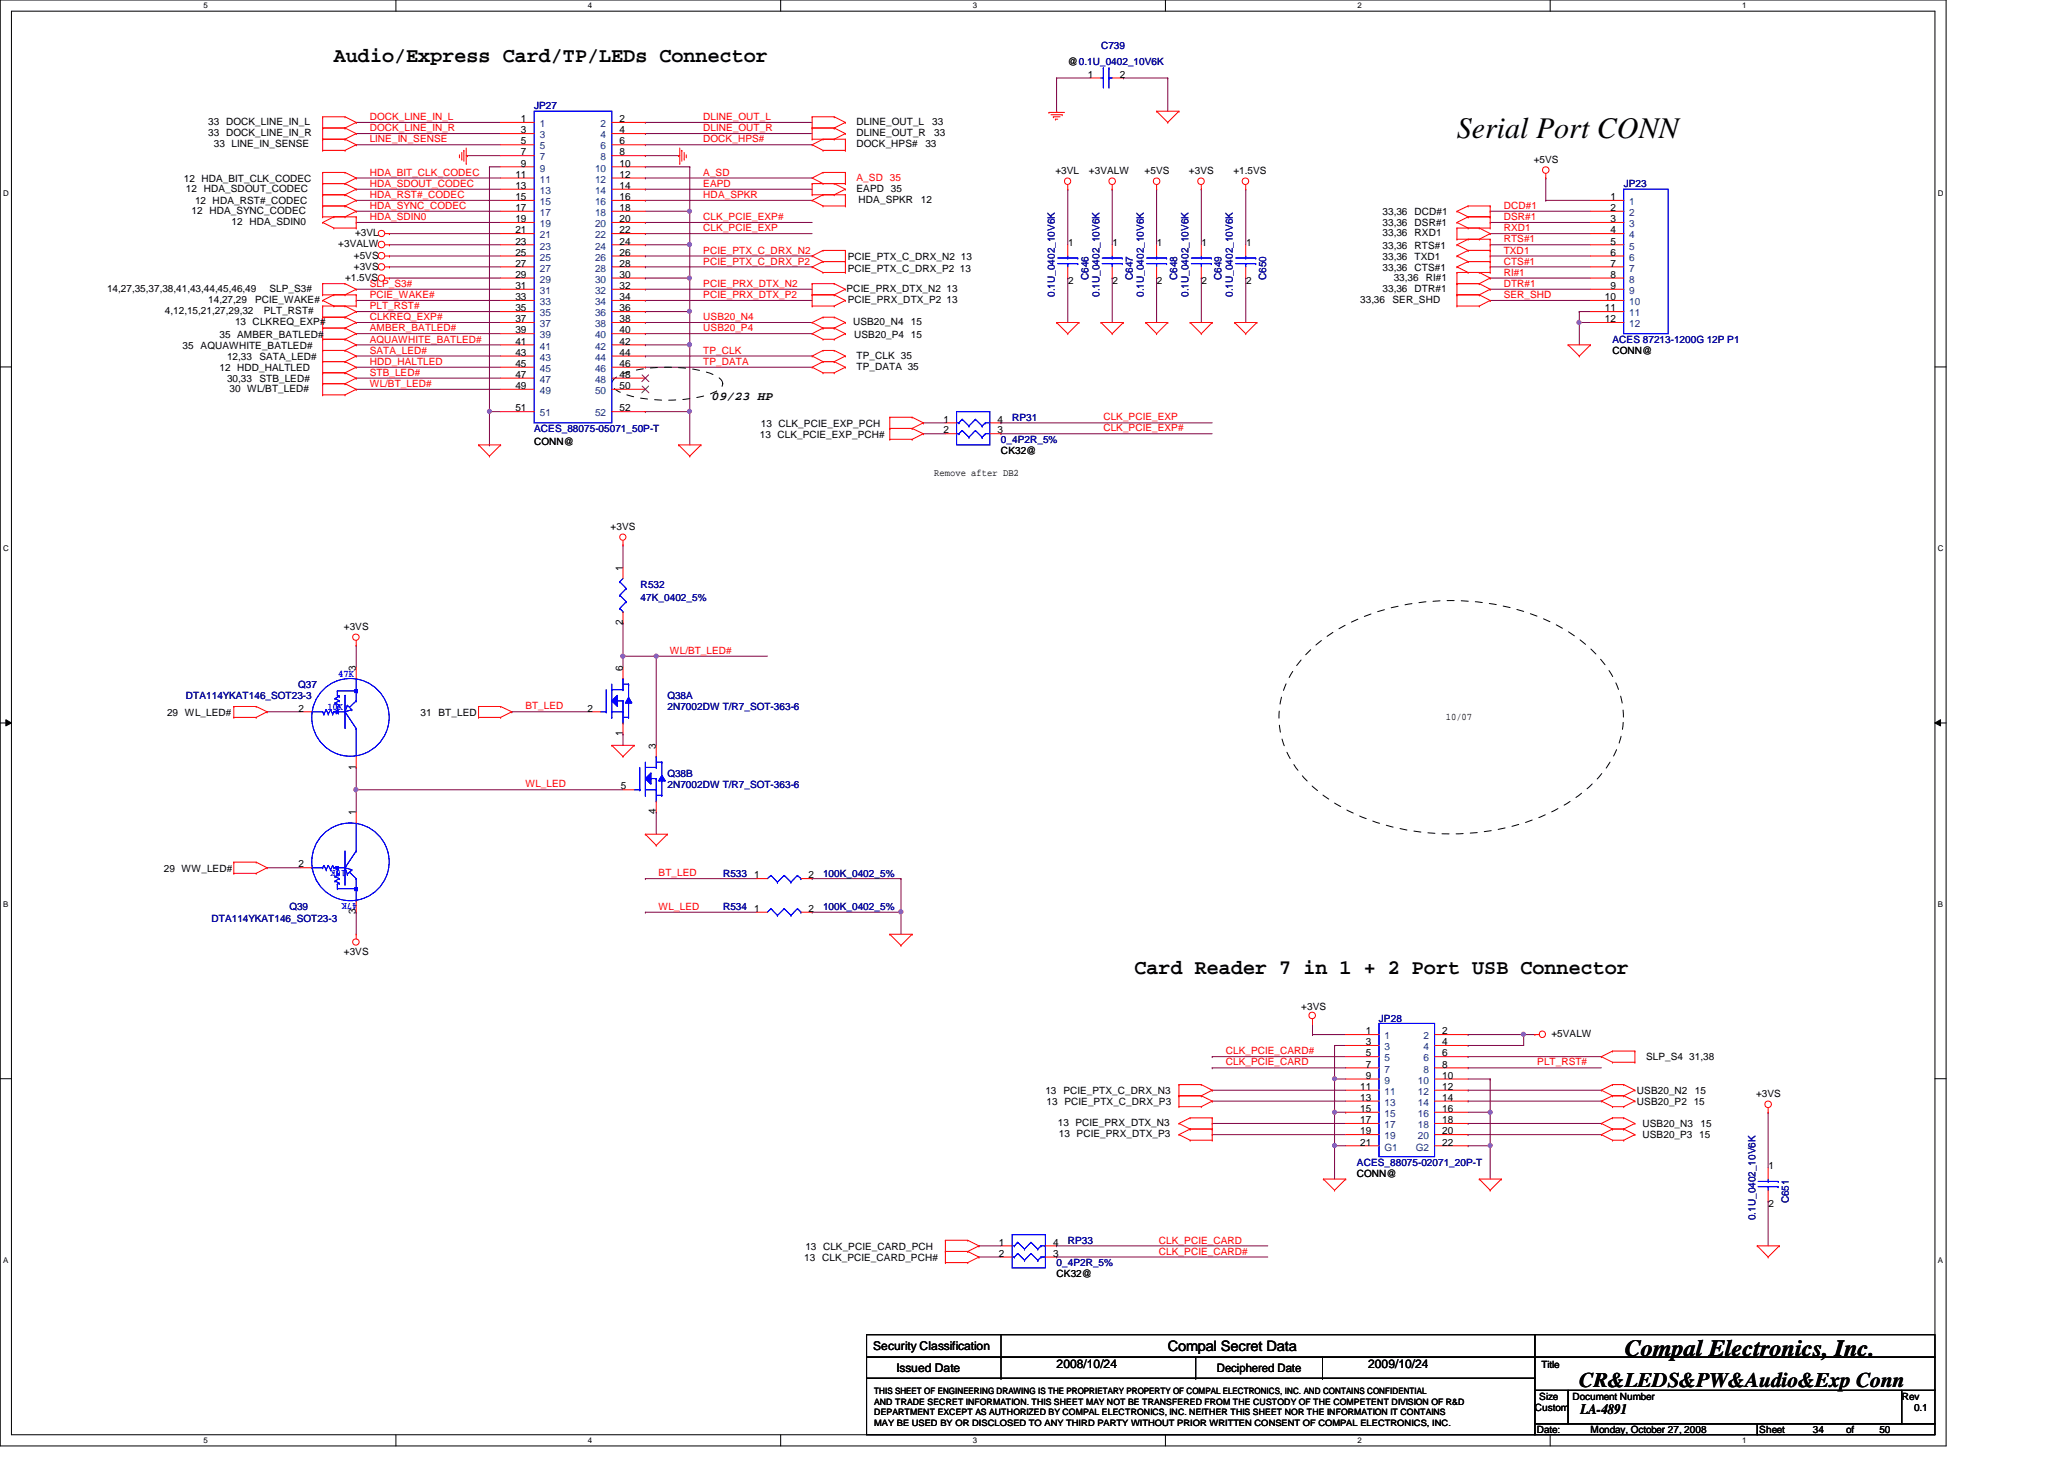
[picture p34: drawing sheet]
<svg xmlns="http://www.w3.org/2000/svg" width="297mm" height="210mm" viewBox="0 0 297 210" stroke-linecap="round" stroke-linejoin="round" font-family="sans-serif">
<defs><g id="words">
<text font-size="4.3" x="209.7" y="19.9">Serial Port CONN</text>
<text font-size="3.3" x="233.8" y="195.1">Compal Electronics, Inc.</text>
<g font-size="3">
<text x="48" y="8.9">Audio/Express Card/TP/LEDs Connector</text>
<text x="163.3" y="140.1">Card Reader 7 in 1 + 2 Port USB Connector</text>
<text x="227.3" y="199.6">CR&amp;LEDS&amp;PW&amp;Audio&amp;Exp Conn</text>
</g>
<g font-size="2.1">
<text x="168.1" y="194.4">Compal Secret Data</text>
<text x="227.5" y="203.5">LA-4891</text>
</g>
<g font-size="1.7">
<text x="102.4" y="57.5">09/23 HP</text>
<text x="125.7" y="194.3">Security Classification</text>
<text x="129" y="197.3">Issued Date</text>
<text x="152.1" y="196.8">2008/10/24</text>
<text x="175.1" y="197.4">Deciphered Date</text>
<text x="196.9" y="196.8">2009/10/24</text>
</g>
<g font-size="1.4">
<text x="153.7" y="9.4">@0.1U_0402_10V6K</text>
<text x="156.5" y="11.2">1</text>
<text x="161.2" y="11.2">2</text>
<text x="30" y="18">33 DOCK_LINE_IN_L</text>
<text x="75" y="17.6">1</text>
<text x="89.2" y="17.6">2</text>
<text x="123.3" y="18">DLINE_OUT_L</text>
<text x="134.2" y="18">33</text>
<text x="30" y="19.6">33 DOCK_LINE_IN_R</text>
<text x="30.8" y="21.2">33 LINE_IN_SENSE</text>
<text x="75" y="19.2">3</text>
<text x="75" y="20.8">5</text>
<text x="75" y="22.4">7</text>
<text x="75" y="24">9</text>
<text x="89.2" y="19.2">4</text>
<text x="89.2" y="20.8">6</text>
<text x="89.2" y="22.4">8</text>
<text x="89.2" y="24">10</text>
<text x="123.3" y="21.2">DOCK_HPS#</text>
<text x="123.3" y="19.6">DLINE_OUT_R</text>
<text x="133.2" y="21.2">33</text>
<text x="134.4" y="19.6">33</text>
<text x="220.7" y="23.5">+5VS</text>
<text x="26.5" y="26.2">12 HDA_BIT_CLK_CODEC</text>
<text x="26.8" y="27.6">12 HDA_SDOUT_CODEC</text>
<text x="28.1" y="29.4">12 HDA_RST#_CODEC</text>
<text x="74.2" y="25.6">11</text>
<text x="74.2" y="27.2">13</text>
<text x="74.2" y="28.8">15</text>
<text x="89.2" y="25.6">12</text>
<text x="89.2" y="27.2">14</text>
<text x="89.2" y="28.8">16</text>
<text x="123.3" y="27.6">EAPD 35</text>
<text x="123.6" y="29.2">HDA_SPKR</text>
<text x="132.5" y="29.2">12</text>
<text x="151.9" y="25.1">+3VL</text>
<text x="156.7" y="25.1">+3VALW</text>
<text x="164.7" y="25.1">+5VS</text>
<text x="171.1" y="25.1">+3VS</text>
<text x="177.5" y="25.1">+1.5VS</text>
<text x="231.8" y="28.8">1</text>
<text x="27.6" y="30.8">12 HDA_SYNC_CODEC</text>
<text x="33.3" y="32.4">12 HDA_SDIN0</text>
<text x="48.7" y="35.6">+3VALW</text>
<text x="51.1" y="34">+3VL</text>
<text x="74.2" y="30.4">17</text>
<text x="74.2" y="32">19</text>
<text x="74.2" y="33.6">21</text>
<text x="74.2" y="35.2">23</text>
<text x="89.2" y="30.4">18</text>
<text x="89.2" y="32">20</text>
<text x="89.2" y="33.6">22</text>
<text x="89.2" y="35.2">24</text>
<text x="153.7" y="35.4">1</text>
<text x="160.1" y="35.4">1</text>
<text x="166.5" y="35.4">1</text>
<text x="172.9" y="35.4">1</text>
<text x="179.3" y="35.4">1</text>
<text x="199" y="31">33,36</text>
<text x="199" y="32.6">33,36</text>
<text x="199" y="34">33,36</text>
<text x="199" y="35.8">33,36</text>
<text x="203.6" y="31">DCD#1</text>
<text x="203.6" y="32.6">DSR#1</text>
<text x="203.6" y="34">RXD1</text>
<text x="203.6" y="35.8">RTS#1</text>
<text x="231.8" y="30.4">2</text>
<text x="231.8" y="32">3</text>
<text x="231.8" y="33.6">4</text>
<text x="231.8" y="35.2">5</text>
<text x="15.4" y="42">14,27,35,37,38,41,43,44,45,46,49</text>
<text x="38.8" y="42">SLP_S3#</text>
<text x="49.7" y="40.4">+1.5VS</text>
<text x="50.9" y="38.8">+3VS</text>
<text x="50.9" y="37.2">+5VS</text>
<text x="74.2" y="36.8">25</text>
<text x="74.2" y="38.4">27</text>
<text x="74.2" y="40">29</text>
<text x="74.2" y="41.6">31</text>
<text x="89.2" y="36.8">26</text>
<text x="89.2" y="38.4">28</text>
<text x="89.2" y="40">30</text>
<text x="89.2" y="41.6">32</text>
<text x="121.8" y="42">PCIE_PRX_DTX_N2 13</text>
<text x="122" y="37.4">PCIE_PTX_C_DRX_N2 13</text>
<text x="122" y="39.1">PCIE_PTX_C_DRX_P2 13</text>
<text x="153.7" y="40.9">2</text>
<text x="160.1" y="40.9">2</text>
<text x="166.5" y="40.9">2</text>
<text x="172.9" y="40.9">2</text>
<text x="179.3" y="40.9">2</text>
<text x="199" y="42">33,36</text>
<text x="199" y="39">33,36</text>
<text x="199" y="37.4">33,36</text>
<text x="200.6" y="40.4">33,36</text>
<text x="203.6" y="42">DTR#1</text>
<text x="203.6" y="39">CTS#1</text>
<text x="203.6" y="37.4">TXD1</text>
<text x="205.2" y="40.4">RI#1</text>
<text x="231.8" y="36.8">6</text>
<text x="231.8" y="38.4">7</text>
<text x="231.8" y="40">8</text>
<text x="231.8" y="41.6">9</text>
<text x="23.7" y="45.2">4,12,15,21,27,29,32</text>
<text x="30" y="43.6">14,27,29</text>
<text x="33.8" y="46.8">13 CLKREQ_EXP#</text>
<text x="36.7" y="43.6">PCIE_WAKE#</text>
<text x="38" y="45.2">PLT_RST#</text>
<text x="74.2" y="46.4">37</text>
<text x="74.2" y="43.2">33</text>
<text x="74.2" y="44.8">35</text>
<text x="74.2" y="48">39</text>
<text x="89.2" y="46.4">38</text>
<text x="89.2" y="43.2">34</text>
<text x="89.2" y="44.8">36</text>
<text x="89.2" y="48">40</text>
<text x="122" y="43.6">PCIE_PRX_DTX_P2 13</text>
<text x="122.8" y="46.8">USB20_N4</text>
<text x="131.1" y="46.8">15</text>
<text x="195.7" y="43.6">33,36</text>
<text x="200.4" y="43.6">SER_SHD</text>
<text x="231" y="43.2">10</text>
<text x="231" y="44.8">11</text>
<text x="231" y="46.4">12</text>
<text x="26.3" y="50.2">35 AQUAWHITE_BATLED#</text>
<text x="31.6" y="48.6">35 AMBER_BATLED#</text>
<text x="31.6" y="53.4">12 HDD_HALTLED</text>
<text x="32.7" y="51.8">12,33</text>
<text x="37.3" y="51.8">SATA_LED#</text>
<text x="74.2" y="49.6">41</text>
<text x="74.2" y="51.2">43</text>
<text x="74.2" y="52.8">45</text>
<text x="89.2" y="49.6">42</text>
<text x="89.2" y="51.2">44</text>
<text x="89.2" y="52.8">46</text>
<text x="122.9" y="48.6">USB20_P4 15</text>
<text x="123.3" y="53.2">TP_DATA 35</text>
<text x="123.3" y="51.6">TP_CLK 35</text>
<text x="232.1" y="51">CONN@</text>
<text x="32.7" y="55">30,33</text>
<text x="33" y="56.4">30 WL/BT_LED#</text>
<text x="37.3" y="55">STB_LED#</text>
<text x="74.2" y="54.4">47</text>
<text x="74.2" y="56">49</text>
<text x="74.2" y="59.2">51</text>
<text x="89.2" y="54.4">48</text>
<text x="89.2" y="56">50</text>
<text x="89.2" y="59.2">52</text>
<text x="76.9" y="64.1">CONN@</text>
<text x="109.3" y="63">13 CLK_PCIE_EXP_PCH#</text>
<text x="109.5" y="61.4">13 CLK_PCIE_EXP_PCH</text>
<text x="135.8" y="60.8">1</text>
<text x="135.8" y="62.4">2</text>
<text x="143.5" y="60.8">4</text>
<text x="143.5" y="62.4">3</text>
<text x="144.1" y="65.4">CK32@</text>
<text x="134.4" y="68.4">Remove after DB2</text>
<text x="87.9" y="76.2">+3VS</text>
<text x="89.6" y="82.1" transform="rotate(-90 89.6 82.1)">1</text>
<text x="89.6" y="89.9" transform="rotate(-90 89.6 89.9)">2</text>
<text x="49.5" y="90.6">+3VS</text>
<text x="51.2" y="96.5" transform="rotate(-90 51.2 96.5)">3</text>
<text x="89.6" y="96.5" transform="rotate(-90 89.6 96.5)">6</text>
<text x="24" y="103">29 WL_LED#</text>
<text x="43" y="102.4">2</text>
<text x="60.5" y="103">31 BT_LED</text>
<text x="84.5" y="102.4">2</text>
<text x="89.6" y="105.9" transform="rotate(-90 89.6 105.9)">1</text>
<text x="94.4" y="107.7" transform="rotate(-90 94.4 107.7)">3</text>
<text x="208.1" y="103.6">10/07</text>
<text x="51.2" y="110.7" transform="rotate(-90 51.2 110.7)">1</text>
<text x="89.4" y="113.6">5</text>
<text x="51.2" y="117.3" transform="rotate(-90 51.2 117.3)">1</text>
<text x="94.4" y="117.1" transform="rotate(-90 94.4 117.1)">4</text>
<text x="23.6" y="125.4">29 WW_LED#</text>
<text x="43" y="124.8">2</text>
<text x="51.2" y="131.5" transform="rotate(-90 51.2 131.5)">3</text>
<text x="108.5" y="131.2">1</text>
<text x="108.5" y="126.4">1</text>
<text x="116.4" y="131.2">2</text>
<text x="116.4" y="126.4">2</text>
<text x="49.5" y="137.4">+3VS</text>
<text x="187.3" y="145.4">+3VS</text>
<text x="196.6" y="148.8">1</text>
<text x="207.6" y="148.8">2</text>
<text x="223.3" y="149.2">+5VALW</text>
<text x="196.6" y="150.4">3</text>
<text x="196.6" y="152">5</text>
<text x="196.6" y="153.6">7</text>
<text x="196.6" y="155.2">9</text>
<text x="207.6" y="150.4">4</text>
<text x="207.6" y="152">6</text>
<text x="207.6" y="153.6">8</text>
<text x="207.6" y="155.2">10</text>
<text x="236.9" y="152.6">SLP_S4 31,38</text>
<text x="150.4" y="157.4">13 PCIE_PTX_C_DRX_N3</text>
<text x="150.6" y="159">13 PCIE_PTX_C_DRX_P3</text>
<text x="195.7" y="156.8">11</text>
<text x="195.7" y="158.4">13</text>
<text x="195.7" y="160">15</text>
<text x="195.7" y="161.6">17</text>
<text x="207.6" y="156.8">12</text>
<text x="207.6" y="158.4">14</text>
<text x="207.6" y="160">16</text>
<text x="207.6" y="161.6">18</text>
<text x="235.6" y="157.4">USB20_N2</text>
<text x="235.6" y="159">USB20_P2 15</text>
<text x="243.9" y="157.4">15</text>
<text x="252.7" y="157.9">+3VS</text>
<text x="152.2" y="162">13 PCIE_PRX_DTX_N3</text>
<text x="152.4" y="163.6">13 PCIE_PRX_DTX_P3</text>
<text x="195.7" y="163.2">19</text>
<text x="195.7" y="164.8">21</text>
<text x="207.6" y="163.2">20</text>
<text x="207.6" y="164.8">22</text>
<text x="236.4" y="163.8">USB20_P3 15</text>
<text x="236.4" y="162.2">USB20_N3</text>
<text x="244.7" y="162.2">15</text>
<text x="195.3" y="169.4">CONN@</text>
<text x="254.5" y="168.2">1</text>
<text x="254.5" y="173.7">2</text>
<text x="115.9" y="179.8">13 CLK_PCIE_CARD_PCH</text>
<text x="143.8" y="179.2">1</text>
<text x="151.5" y="179.2">4</text>
<text x="115.7" y="181.4">13 CLK_PCIE_CARD_PCH#</text>
<text x="143.8" y="180.8">2</text>
<text x="151.5" y="180.8">3</text>
<text x="152.1" y="183.8">CK32@</text>
<text x="221.8" y="196.8">Title</text>
<text x="220.9" y="203">Custom</text>
<text x="221.5" y="201.4">Size</text>
<text x="226.3" y="201.4">Document Number</text>
<text x="273.7" y="201.4">Rev</text>
<text x="275.5" y="203">0.1</text>
<text x="221.2" y="206.2">Date:</text>
<text x="228.9" y="206.2">Monday, October 27, 2008</text>
<text x="253.2" y="206.2">Sheet</text>
<text x="260.9" y="206.2">34</text>
<text x="265.7" y="206.2">of</text>
<text x="270.5" y="206.2">50</text>
</g>
<g font-size="1.4" fill="#000080">
<text x="158.5" y="7">C739</text>
<text x="76.9" y="15.7">JP27</text>
<text x="233.7" y="27">JP23</text>
<text x="156.6" y="40.3" transform="rotate(-90 156.6 40.3)">C646</text>
<text x="163" y="40.3" transform="rotate(-90 163 40.3)">C647</text>
<text x="169.4" y="40.3" transform="rotate(-90 169.4 40.3)">C648</text>
<text x="175.8" y="40.3" transform="rotate(-90 175.8 40.3)">C649</text>
<text x="182.2" y="40.3" transform="rotate(-90 182.2 40.3)">C650</text>
<text x="151.8" y="42.7" transform="rotate(-90 151.8 42.7)">0.1U_0402_10V6K</text>
<text x="158.2" y="42.7" transform="rotate(-90 158.2 42.7)">0.1U_0402_10V6K</text>
<text x="164.6" y="42.7" transform="rotate(-90 164.6 42.7)">0.1U_0402_10V6K</text>
<text x="171" y="42.7" transform="rotate(-90 171 42.7)">0.1U_0402_10V6K</text>
<text x="177.4" y="42.7" transform="rotate(-90 177.4 42.7)">0.1U_0402_10V6K</text>
<text x="232.1" y="49.4">ACES 87213-1200G 12P P1</text>
<text x="76.9" y="62.2">ACES_88075-05071_50P-T</text>
<text x="144.1" y="63.8">0_4P2R_5%</text>
<text x="145.7" y="60.6">RP31</text>
<text x="92.2" y="84.6">R532</text>
<text x="92.2" y="86.5">47K_0402_5%</text>
<text x="26.8" y="100.6">DTA114YKAT146_SOT23-3</text>
<text x="42.9" y="99">Q37</text>
<text x="96.1" y="100.6">Q38A</text>
<text x="96.1" y="102.2">2N7002DW T/R7_SOT-363-6</text>
<text x="96.1" y="111.8">Q38B</text>
<text x="96.1" y="113.4">2N7002DW T/R7_SOT-363-6</text>
<text x="41.7" y="131">Q39</text>
<text x="104.1" y="131">R534</text>
<text x="104.1" y="126.2">R533</text>
<text x="118.4" y="131">100K_0402_5%</text>
<text x="118.4" y="126.2">100K_0402_5%</text>
<text x="30.4" y="132.6">DTA114YKAT146_SOT23-3</text>
<text x="198.5" y="147">JP28</text>
<text x="195.3" y="167.8">ACES_88075-02071_20P-T</text>
<text x="257.4" y="173.1" transform="rotate(-90 257.4 173.1)">C651</text>
<text x="153.7" y="179">RP33</text>
<text x="252.6" y="175.6" transform="rotate(-90 252.6 175.6)">0.1U_0402_10V6K</text>
<text x="152.1" y="182.2">0_4P2R_5%</text>
</g>
<g font-size="1.4" fill="#f00">
<text x="53.2" y="17.3">DOCK_LINE_IN_L</text>
<text x="101.2" y="17.3">DLINE_OUT_L</text>
<text x="53.2" y="20.5">LINE_IN_SENSE</text>
<text x="53.2" y="18.9">DOCK_LINE_IN_R</text>
<text x="101.2" y="20.5">DOCK_HPS#</text>
<text x="101.2" y="18.9">DLINE_OUT_R</text>
<text x="53.2" y="28.5">HDA_RST#_CODEC</text>
<text x="53.2" y="26.9">HDA_SDOUT_CODEC</text>
<text x="53.2" y="25.3">HDA_BIT_CLK_CODEC</text>
<text x="101.2" y="26.9">EAPD</text>
<text x="101.2" y="25.3">A_SD</text>
<text x="101.2" y="28.5">HDA_SPKR</text>
<text x="123.3" y="26">A_SD 35</text>
<text x="53.2" y="30.1">HDA_SYNC_CODEC</text>
<text x="53.2" y="31.7">HDA_SDIN0</text>
<text x="101.2" y="33.3">CLK_PCIE_EXP</text>
<text x="101.2" y="31.7">CLK_PCIE_EXP#</text>
<text x="216.4" y="30.1">DCD#1</text>
<text x="216.4" y="31.7">DSR#1</text>
<text x="216.4" y="34.9">RTS#1</text>
<text x="216.4" y="33.3">RXD1</text>
<text x="53.2" y="41.3">SLP_S3#</text>
<text x="101.2" y="38.1">PCIE_PTX_C_DRX_P2</text>
<text x="101.2" y="41.3">PCIE_PRX_DTX_N2</text>
<text x="101.2" y="36.5">PCIE_PTX_C_DRX_N2</text>
<text x="216.4" y="38.1">CTS#1</text>
<text x="216.4" y="39.7">RI#1</text>
<text x="216.4" y="36.5">TXD1</text>
<text x="216.4" y="41.3">DTR#1</text>
<text x="53.2" y="46.1">CLKREQ_EXP#</text>
<text x="53.2" y="44.5">PLT_RST#</text>
<text x="53.2" y="47.7">AMBER_BATLED#</text>
<text x="53.2" y="42.9">PCIE_WAKE#</text>
<text x="101.2" y="46.1">USB20_N4</text>
<text x="101.2" y="47.7">USB20_P4</text>
<text x="101.2" y="42.9">PCIE_PRX_DTX_P2</text>
<text x="216.4" y="42.9">SER_SHD</text>
<text x="53.2" y="49.3">AQUAWHITE_BATLED#</text>
<text x="53.2" y="52.5">HDD_HALTLED</text>
<text x="53.2" y="50.9">SATA_LED#</text>
<text x="101.2" y="52.5">TP_DATA</text>
<text x="101.2" y="50.9">TP_CLK</text>
<text x="53.2" y="54.1">STB_LED#</text>
<text x="53.2" y="55.7">WL/BT_LED#</text>
<text x="158.8" y="62.1">CLK_PCIE_EXP#</text>
<text x="158.8" y="60.5">CLK_PCIE_EXP</text>
<text x="96.4" y="94.1">WL/BT_LED#</text>
<text x="75.6" y="102.1">BT_LED</text>
<text x="75.6" y="113.3">WL_LED</text>
<text x="94.8" y="126.1">BT_LED</text>
<text x="94.8" y="130.9">WL_LED</text>
<text x="176.4" y="153.3">CLK_PCIE_CARD</text>
<text x="176.4" y="151.7">CLK_PCIE_CARD#</text>
<text x="221.2" y="153.3">PLT_RST#</text>
<text x="166.8" y="178.9">CLK_PCIE_CARD</text>
<text x="166.8" y="180.5">CLK_PCIE_CARD#</text>
</g>
<g font-size="1.4" fill="#004080">
<text x="77.7" y="18.3">1</text>
<text x="77.7" y="19.9">3</text>
<text x="77.7" y="21.5">5</text>
<text x="77.7" y="23.1">7</text>
<text x="86.4" y="18.3">2</text>
<text x="86.4" y="19.9">4</text>
<text x="86.4" y="21.5">6</text>
<text x="86.4" y="23.1">8</text>
<text x="77.7" y="24.7">9</text>
<text x="77.7" y="26.3">11</text>
<text x="77.7" y="27.9">13</text>
<text x="77.7" y="29.5">15</text>
<text x="85.6" y="24.7">10</text>
<text x="85.6" y="26.3">12</text>
<text x="85.6" y="27.9">14</text>
<text x="85.6" y="29.5">16</text>
<text x="234.5" y="29.5">1</text>
<text x="77.7" y="31.1">17</text>
<text x="77.7" y="32.7">19</text>
<text x="77.7" y="34.3">21</text>
<text x="77.7" y="35.9">23</text>
<text x="85.6" y="31.1">18</text>
<text x="85.6" y="32.7">20</text>
<text x="85.6" y="34.3">22</text>
<text x="85.6" y="35.9">24</text>
<text x="234.5" y="31.1">2</text>
<text x="234.5" y="32.7">3</text>
<text x="234.5" y="34.3">4</text>
<text x="234.5" y="35.9">5</text>
<text x="77.7" y="37.5">25</text>
<text x="77.7" y="39.1">27</text>
<text x="77.7" y="40.7">29</text>
<text x="85.6" y="37.5">26</text>
<text x="85.6" y="39.1">28</text>
<text x="85.6" y="40.7">30</text>
<text x="234.5" y="37.5">6</text>
<text x="234.5" y="39.1">7</text>
<text x="234.5" y="40.7">8</text>
<text x="77.7" y="47.1">37</text>
<text x="77.7" y="42.3">31</text>
<text x="77.7" y="43.9">33</text>
<text x="77.7" y="45.5">35</text>
<text x="85.6" y="47.1">38</text>
<text x="85.6" y="42.3">32</text>
<text x="85.6" y="43.9">34</text>
<text x="85.6" y="45.5">36</text>
<text x="234.5" y="42.3">9</text>
<text x="234.5" y="43.9">10</text>
<text x="234.5" y="45.5">11</text>
<text x="234.5" y="47.1">12</text>
<text x="77.7" y="48.7">39</text>
<text x="77.7" y="50.3">41</text>
<text x="77.7" y="51.9">43</text>
<text x="77.7" y="53.5">45</text>
<text x="85.6" y="48.7">40</text>
<text x="85.6" y="50.3">42</text>
<text x="85.6" y="51.9">44</text>
<text x="85.6" y="53.5">46</text>
<text x="77.7" y="55.1">47</text>
<text x="77.7" y="56.7">49</text>
<text x="77.7" y="59.9">51</text>
<text x="85.6" y="55.1">48</text>
<text x="85.6" y="56.7">50</text>
<text x="85.6" y="59.9">52</text>
<text x="199.3" y="149.5">1</text>
<text x="204.8" y="149.5">2</text>
<text x="199.3" y="151.1">3</text>
<text x="199.3" y="152.7">5</text>
<text x="199.3" y="154.3">7</text>
<text x="199.3" y="155.9">9</text>
<text x="204" y="155.9">10</text>
<text x="204.8" y="151.1">4</text>
<text x="204.8" y="152.7">6</text>
<text x="204.8" y="154.3">8</text>
<text x="199.3" y="157.5">11</text>
<text x="199.3" y="159.1">13</text>
<text x="199.3" y="160.7">15</text>
<text x="204" y="157.5">12</text>
<text x="204" y="159.1">14</text>
<text x="204" y="160.7">16</text>
<text x="199.3" y="162.3">17</text>
<text x="199.3" y="163.9">19</text>
<text x="199.3" y="165.5">G1</text>
<text x="203.7" y="165.5">G2</text>
<text x="204" y="162.3">18</text>
<text x="204" y="163.9">20</text>
</g>
<g font-size="1.4" fill="#00f">
<text x="48.7" y="97.4">47K</text>
<text x="47.1" y="102.2">10K</text>
<text x="49.8" y="125.1" transform="rotate(180 49.8 125.1)">10K</text>
<text x="51.4" y="129.9" transform="rotate(180 51.4 129.9)">47K</text>
</g>
<g font-size="1.3">
<text x="125.8" y="203.6">DEPARTMENT EXCEPT AS AUTHORIZED BY COMPAL ELECTRONICS, INC. NEITHER THIS SHEET NOR THE INFORMATION IT CONTAINS</text>
<text x="125.8" y="200.6">THIS SHEET OF ENGINEERING DRAWING IS THE PROPRIETARY PROPERTY OF COMPAL ELECTRONICS, INC. AND CONTAINS CONFIDENTIAL</text>
<text x="125.8" y="202.1">AND TRADE SECRET INFORMATION. THIS SHEET MAY NOT BE TRANSFERED FROM THE CUSTODY OF THE COMPETENT DIVISION OF R&amp;D</text>
<text x="125.8" y="205.1">MAY BE USED BY OR DISCLOSED TO ANY THIRD PARTY WITHOUT PRIOR WRITTEN CONSENT OF COMPAL ELECTRONICS, INC.</text>
</g>
<g font-size="1.1">
<text x="29.3" y="1.1">5</text>
<text x="84.6" y="1.1">4</text>
<text x="140" y="1.1">3</text>
<text x="195.4" y="1.1">2</text>
<text x="250.7" y="1.1">1</text>
<text x=".5" y="28.2">D</text>
<text x="278.9" y="28.2">D</text>
<text x=".5" y="79.3">C</text>
<text x="278.9" y="79.3">C</text>
<text x=".5" y="130.6">B</text>
<text x="278.9" y="130.6">B</text>
<text x=".5" y="181.7">A</text>
<text x="278.9" y="181.7">A</text>
<text x="29.3" y="207.6">5</text>
<text x="84.6" y="207.6">4</text>
<text x="140" y="207.6">3</text>
<text x="195.4" y="207.6">2</text>
<text x="250.7" y="207.6">1</text>
</g>
</g></defs>
<path d="M0 0h280.1v208h-280.1zM1.6 1.6h276.9v204.8h-276.9z" fill="none" stroke="#000" stroke-width=".14"/>
<g fill="#fff">
<path d="M29.3 .2h.6v1.2h-.6z"/>
<path d="M29.3 206.6h.6v1.2h-.6z"/>
</g>
<path d="M57 0v1.6M57 206.4v1.6" fill="none" stroke="#000" stroke-width=".14"/>
<g fill="#fff">
<path d="M84.6 .2h.6v1.2h-.6z"/>
<path d="M84.6 206.6h.6v1.2h-.6z"/>
</g>
<path d="M112.3 0v1.6M112.3 206.4v1.6" fill="none" stroke="#000" stroke-width=".14"/>
<g fill="#fff">
<path d="M140 .2h.6v1.2h-.6z"/>
<path d="M140 206.6h.6v1.2h-.6z"/>
</g>
<path d="M167.7 0v1.6M167.7 206.4v1.6" fill="none" stroke="#000" stroke-width=".14"/>
<g fill="#fff">
<path d="M195.4 .2h.6v1.2h-.6z"/>
<path d="M195.4 206.6h.6v1.2h-.6z"/>
</g>
<path d="M223.1 0v1.6M223.1 206.4v1.6" fill="none" stroke="#000" stroke-width=".14"/>
<g fill="#fff">
<path d="M250.7 .2h.6v1.2h-.6z"/>
<path d="M250.7 206.6h.6v1.2h-.6z"/>
<path d="M.5 27.2h.7v1.2h-.7z"/>
<path d="M278.9 27.2h.8v1.2h-.8z"/>
<path d="M.5 78.4h.7v1.1h-.7z"/>
<path d="M278.9 78.4h.8v1.1h-.8z"/>
</g>
<path d="M0 52.8h1.6M278.5 52.8h1.6" fill="none" stroke="#000" stroke-width=".14"/>
<g fill="#fff">
<path d="M.5 129.6h.7v1.2h-.7z"/>
<path d="M278.9 129.6h.7v1.2h-.7z"/>
</g>
<path d="M0 104h1.6M.8 103.5l.8 .5-.8 .4zM278.5 104l.8-.5v.9zM278.5 104h1.6" fill="none" stroke="#000" stroke-width=".14"/>
<path d="M.8 103.5l.8 .5-.8 .4zM278.5 104l.8-.5v.9z" fill="#000"/>
<g fill="#fff">
<path d="M.5 180.8h.7v1.1h-.7z"/>
<path d="M278.9 180.8h.7v1.1h-.7z"/>
</g>
<path d="M0 155.2h1.6M278.5 155.2h1.6" fill="none" stroke="#000" stroke-width=".14"/>
<g fill="none" stroke="#800040" stroke-width=".14">
<path d="M89.7 78.4h.1M89.7 78.4v3.2M51.3 92.8h.1M51.3 92.8v3.2M89.7 94.4h.1M89.7 94.4v1.6M94.4 94.4h.1M94.4 94.4v12.8M38.4 102.4h.1M38.4 102.4h4.9M73.7 102.4h.1M73.7 102.4h11.2"/>
<path d="M89.7 105.6h.1M89.7 105.6v1.6M38.4 124.8h.1M38.4 124.8h4.9M51.3 131.2h.1M51.3 131.2v3.2M92.9 126.4h.1M92.9 131.2h.1M92.9 126.4h16M92.9 131.2h16M116.9 126.4h.1M116.9 126.4h12.8"/>
</g>
<circle cx="94.4" cy="94.4" r=".3" fill="#f0f"/>
<circle cx="94.4" cy="94.4" r=".3" fill="none" stroke="#f0f" stroke-width=".14"/>
<path d="M89.7 89.6h.1M89.7 89.6v4.8M94.4 116.8h.1M94.4 116.8v3.2M129.7 126.4h.1M129.7 131.2h.1M129.7 126.4v8" fill="none" stroke="#800040" stroke-width=".14"/>
<circle cx="129.6" cy="131.2" r=".31" fill="#f0f"/>
<circle cx="129.6" cy="131.2" r=".31" fill="none" stroke="#f0f" stroke-width=".14"/>
<path d="M89.7 94.4h.1M89.7 94.4h4.7" fill="none" stroke="#800040" stroke-width=".14"/>
<circle cx="89.6" cy="94.4" r=".31" fill="#f0f"/>
<circle cx="89.6" cy="94.4" r=".31" fill="none" stroke="#f0f" stroke-width=".14"/>
<g fill="none" stroke="#800040" stroke-width=".14">
<path d="M153.7 27.2h.1M153.7 27.2v8M160.1 27.2h.1M160.1 27.2v8M166.5 27.2h.1M166.5 27.2v8M172.9 27.2h.1M172.9 27.2v8M179.3 27.2h.1M179.3 27.2v8M153.7 40h.1M153.7 40v6.4"/>
<path d="M160.1 40h.1M160.1 40v6.4M166.5 40h.1M166.5 40v6.4M172.9 40h.1M172.9 40v6.4M179.3 40h.1M179.3 40v6.4M94.4 94.4h.1M94.4 94.4h16M51.3 113.6h.1M51.3 110.4h.1"/>
<path d="M51.3 110.4v6.4M51.3 113.6h38.4M116.9 131.2h.1M116.9 131.2h12.8M188.9 148.8h.1M188.9 147.2h.1M188.9 148.8h4.8M188.9 147.2v1.6M254.5 160h.1M254.5 172.8h.1M254.5 160v8M254.5 172.8v6.4"/>
</g>
<circle cx="51.2" cy="113.6" r=".31" fill="#f0f"/>
<circle cx="51.2" cy="113.6" r=".31" fill="none" stroke="#f0f" stroke-width=".14"/>
<path d="M99.3 59.2h.1M99.3 59.2v4.8" fill="none" stroke="#800040" stroke-width=".14"/>
<circle cx="99.2" cy="59.2" r=".3" fill="#f0f"/>
<circle cx="99.2" cy="59.2" r=".3" fill="none" stroke="#f0f" stroke-width=".14"/>
<path d="M92.9 59.2h.1M92.9 46.4h.1M92.9 48h.1M92.9 52.8h.1M92.9 51.2h.1M92.9 59.2h6.4M92.9 46.4h24M92.9 48h24M92.9 52.8h24M92.9 51.2h24M99.3 44.8h.1M99.3 44.8v4.8" fill="none" stroke="#800040" stroke-width=".14"/>
<circle cx="99.2" cy="44.8" r=".3" fill="#f0f"/>
<circle cx="99.2" cy="44.8" r=".3" fill="none" stroke="#f0f" stroke-width=".14"/>
<g fill="none" stroke="#800040" stroke-width=".14">
<path d="M92.9 38.4h.1M92.9 33.6h.1M92.9 32h.1M92.9 36.8h.1M92.9 35.2h.1M92.9 38.4h24M92.9 33.6h24M92.9 32h24M92.9 36.8h24M92.9 35.2h6.4M92.9 41.6h.1M92.9 43.2h.1"/>
<path d="M92.9 41.6h24M92.9 43.2h24"/>
</g>
<circle cx="99.2" cy="35.2" r=".3" fill="#f0f"/>
<circle cx="99.2" cy="35.2" r=".3" fill="none" stroke="#f0f" stroke-width=".14"/>
<path d="M99.3 35.2h.1M99.3 35.2v4.8" fill="none" stroke="#800040" stroke-width=".14"/>
<circle cx="99.2" cy="35.2" r=".3" fill="#f0f"/>
<circle cx="99.2" cy="35.2" r=".3" fill="none" stroke="#f0f" stroke-width=".14"/>
<path d="M99.3 30.4h.1M99.3 30.4v4.8M92.9 40h.1M92.9 40h6.4" fill="none" stroke="#800040" stroke-width=".14"/>
<circle cx="99.2" cy="30.4" r=".3" fill="#f0f"/>
<circle cx="99.2" cy="30.4" r=".3" fill="none" stroke="#f0f" stroke-width=".14"/>
<path d="M92.9 49.6h.1M92.9 49.6h6.4M99.3 40h.1M99.3 40v4.8" fill="none" stroke="#800040" stroke-width=".14"/>
<circle cx="99.2" cy="40" r=".3" fill="#f0f"/>
<circle cx="99.2" cy="40" r=".3" fill="none" stroke="#f0f" stroke-width=".14"/>
<g fill="none" stroke="#800040" stroke-width=".14">
<path d="M56 33.6h.1M56 35.2h.1M56 38.4h.1M56 36.8h.1M56 33.6h16M56 35.2h16M56 38.4h16M56 36.8h16M51.3 49.6h.1M51.3 54.4h.1M51.3 56h.1M51.3 52.8h.1"/>
<path d="M51.3 51.2h.1M51.3 41.6h.1M51.3 46.4h.1M51.3 44.8h.1M51.3 48h.1M51.3 43.2h.1M51.3 44.8h20.7M51.3 49.6h20.7M51.3 54.4h20.7M51.3 56h20.7M51.3 52.8h20.7M51.3 51.2h20.7"/>
<path d="M51.3 41.6h20.7M51.3 46.4h20.7M51.3 48h20.7M51.3 43.2h20.7M56 40h.1M56 40h16M92.9 44.8h.1M92.9 44.8h6.4M99.3 49.6h.1M99.3 49.6v9.6"/>
</g>
<circle cx="99.2" cy="49.6" r=".31" fill="#f0f"/>
<circle cx="99.2" cy="49.6" r=".31" fill="none" stroke="#f0f" stroke-width=".14"/>
<g fill="none" stroke="#800040" stroke-width=".14">
<path d="M51.3 17.6h.1M51.3 19.2h.1M51.3 17.6h20.7M51.3 19.2h20.7M92.9 19.2h.1M92.9 17.6h.1M92.9 17.6h24M92.9 19.2h24M51.3 20.8h.1M51.3 28.8h.1M51.3 30.4h.1M51.3 27.2h.1"/>
<path d="M51.3 20.8h20.7M51.3 27.2h20.7M51.3 28.8h20.7M51.3 30.4h20.7M67.3 22.4h.1M67.3 22.4h4.7M70.4 24h.1M70.4 24h1.6M70.4 24v35.2M92.9 20.8h.1M92.9 27.2h.1M92.9 25.6h.1"/>
<path d="M92.9 22.4h.1M92.9 24h.1M92.9 20.8h24M92.9 27.2h24M92.9 25.6h24M92.9 22.4h4.8M92.9 24h6.4M70.4 59.2h.1M70.4 59.2h1.6"/>
</g>
<circle cx="70.4" cy="59.2" r=".3" fill="#f0f"/>
<circle cx="70.4" cy="59.2" r=".3" fill="none" stroke="#f0f" stroke-width=".14"/>
<g fill="none" stroke="#800040" stroke-width=".14">
<path d="M214.5 30.4h.1M214.5 38.4h.1M214.5 32h.1M214.5 35.2h.1M214.5 33.6h.1M214.5 36.8h.1M214.5 30.4h14.4M214.5 38.4h14.4M214.5 32h14.4M214.5 35.2h14.4M214.5 33.6h14.4M214.5 36.8h14.4"/>
<path d="M222.5 25.6h.1M222.5 28.8h.1M222.5 25.6v3.2M222.5 28.8h6.4M70.4 59.2v4.8M214.5 40h.1M214.5 41.6h.1M214.5 43.2h.1M214.5 40h14.4M214.5 41.6h14.4M214.5 43.2h14.4M227.3 44.8h.1"/>
<path d="M227.3 46.4h.1M227.3 44.8v4.8M227.3 46.4h1.6M227.3 44.8h1.6M70.4 64h.1"/>
</g>
<circle cx="227.2" cy="46.4" r=".3" fill="#f0f"/>
<circle cx="227.2" cy="46.4" r=".3" fill="none" stroke="#f0f" stroke-width=".14"/>
<g fill="none" stroke="#800040" stroke-width=".14">
<path d="M51.3 32h.1M51.3 25.6h.1M51.3 32h20.7M51.3 25.6h20.7M92.9 28.8h.1M92.9 28.8h24M92.9 30.4h6.4M99.3 30.4h.1M99.3 24h.1M99.3 24v6.4M132.9 60.8h.1M132.9 62.4h.1"/>
<path d="M132.9 62.4h3.2M132.9 60.8h3.2M144.1 62.4h.1M144.1 60.8h.1M144.1 62.4h30.4M144.1 60.8h30.4M211.3 156.8h.1M211.3 158.4h.1M211.3 156.8h19.2M211.3 158.4h19.2M219.3 148.8h.1M219.3 148.8v1.6"/>
<path d="M219.3 148.8h1.6M140.9 179.2h.1M140.9 179.2h3.2M152.1 179.2h.1M152.1 179.2h30.4M211.3 161.6h.1M211.3 163.2h.1M211.3 161.6h19.2M211.3 163.2h19.2M140.9 180.8h.1M140.9 180.8h3.2M152.1 180.8h.1"/>
<path d="M152.1 180.8h30.4"/>
</g>
<circle cx="219.2" cy="148.8" r=".3" fill="#f0f"/>
<circle cx="219.2" cy="148.8" r=".3" fill="none" stroke="#f0f" stroke-width=".14"/>
<g fill="none" stroke="#800040" stroke-width=".14">
<path d="M174.5 153.6h.1M174.5 152h.1M174.5 156.8h.1M174.5 158.4h.1M174.5 152h19.2M174.5 153.6h19.2M174.5 156.8h19.2M174.5 158.4h19.2M192.1 150.4h.1M192.1 150.4h1.6M211.3 150.4h.1M211.3 148.8h.1"/>
<path d="M211.3 152h.1M211.3 153.6h.1M211.3 150.4h8M211.3 148.8h8M211.3 152h19.2M211.3 153.6h19.2M174.5 163.2h.1M174.5 161.6h.1M174.5 163.2h19.2M174.5 161.6h19.2M192.1 164.8h.1M192.1 164.8v4.8"/>
</g>
<circle cx="192.1" cy="164.8" r=".3" fill="#f0f"/>
<circle cx="192.1" cy="164.8" r=".3" fill="none" stroke="#f0f" stroke-width=".14"/>
<path d="M192.1 164.8h.1M192.1 160h.1M192.1 164.8h1.6M192.1 160v4.8" fill="none" stroke="#800040" stroke-width=".14"/>
<circle cx="192.1" cy="160" r=".3" fill="#f0f"/>
<circle cx="192.1" cy="160" r=".3" fill="none" stroke="#f0f" stroke-width=".14"/>
<path d="M192.1 155.2h.1M192.1 155.2v4.8h1.6M193.7 160h.1" fill="none" stroke="#800040" stroke-width=".14"/>
<circle cx="192.1" cy="155.2" r=".3" fill="#f0f"/>
<circle cx="192.1" cy="155.2" r=".3" fill="none" stroke="#f0f" stroke-width=".14"/>
<path d="M192.1 155.2h.1M192.1 150.4h.1M192.1 155.2h1.6M192.1 150.4v4.8M211.3 155.2h3.2M214.5 155.2h.1M211.3 164.8h.1M211.3 164.8h3.2M214.5 164.8h.1M214.5 164.8v4.8" fill="none" stroke="#800040" stroke-width=".14"/>
<circle cx="214.5" cy="164.8" r=".3" fill="#f0f"/>
<circle cx="214.5" cy="164.8" r=".3" fill="none" stroke="#f0f" stroke-width=".14"/>
<path d="M214.5 160h.1M214.5 160v4.8" fill="none" stroke="#800040" stroke-width=".14"/>
<circle cx="214.5" cy="160" r=".3" fill="#f0f"/>
<circle cx="214.5" cy="160" r=".3" fill="none" stroke="#f0f" stroke-width=".14"/>
<path d="M152.1 11.2h.1M152.1 16h.1M152.1 11.2h4.8M152.1 11.2v4.8M161.7 11.2h.1M161.7 11.2h6.4M168.1 11.2h.1M168.1 11.2v4.8M214.5 155.2h.1M214.5 155.2v4.8M211.3 160h3.2M214.5 160h.1" fill="none" stroke="#800040" stroke-width=".14"/>
<g fill="none" stroke="#f00" stroke-width=".14">
<path d="M46.4 18.4h.1M46.4 16.8h.1M46.4 16.8v4.8M46.4 16.8h3.3M46.4 18.4h3.3M49.7 16.8h.1M49.7 18.4h.1M49.7 16.8l1.6 .8M49.7 18.4l1.6 .8M51.3 17.6h.1M51.3 19.2h.1M51.3 17.6l-1.6 .8"/>
<path d="M51.3 19.2l-1.6 .8M116.9 18.4h.1M116.9 16.8h.1M116.9 16.8v3.2M116.9 16.8h3.2M116.9 18.4h3.2M120.1 18.4h.1M120.1 16.8h.1M120.1 18.4l1.6 .8M120.1 16.8l1.6 .8M121.7 19.2h.1M121.7 17.6h.1"/>
<path d="M121.7 19.2l-1.6 .8M121.7 17.6l-1.6 .8M151 16.2h.1M151 16.2h2.2M151.3 16.5h1.6M151.6 16.8h.1M151.6 16.8h1M151.9 17.1h.1M151.9 17.1h.3M152.1 16h.1M152.1 16v.2M152.9 16.5h.1"/>
<path d="M156.9 11.2h1.5M160.1 11.2h1.6M166.5 16h.1M166.5 16h3.2M166.5 16l1.6 1.6M168.1 17.6h.1M169.7 16h.1M169.7 16l-1.6 1.6M46.4 21.6h.1M46.4 20h.1M46.4 29.6h.1M46.4 31.2h.1"/>
<path d="M46.4 28h.1M46.4 26.4h.1M46.4 32h.1M46.4 24.8h.1M46.4 24.8v6.4M46.4 21.6h3.3M46.4 20h3.3M46.4 26.4h3.3M46.4 28h3.3M46.4 31.2h4.9M46.4 29.6h3.3M46.4 32l1.6 .8"/>
<path d="M46.4 24.8h3.3M48 31.2h.1M48 32.8h.1M48 32.8h3.3M48 31.2l-1.6 .8M49.7 21.6h.1M49.7 20h.1M49.7 31.2h.1M49.7 29.6h.1M49.7 28h.1M49.7 26.4h.1M49.7 24.8h.1"/>
<path d="M49.7 20l1.6 .8M49.7 29.6l1.6 .8M49.7 28l1.6 .8M49.7 26.4l1.6 .8M49.7 24.8l1.6 .8M51.3 20.8h.1M51.3 30.4h.1M51.3 28.8h.1M51.3 27.2h.1M51.3 31.2h.1M51.3 32.8h.1M51.3 25.6h.1"/>
<path d="M51.3 31.2v1.6M51.3 20.8l-1.6 .8M51.3 30.4l-1.6 .8M51.3 28.8l-1.6 .8M51.3 27.2l-1.6 .8M51.3 25.6l-1.6 .8M55.4 38.4h.6M55.4 35.2h.6M55.4 33.6h.6M55.4 36.8h.6M56 38.4h.1M56 35.2h.1"/>
<path d="M56 33.6h.1M56 36.8h.1M66.1 22.6h.1M66.1 22.3v.3M66.5 22.9h.1M66.5 21.9v1M66.8 21.6h.1M66.8 21.6v1.6M67.1 23.5h.1M67.1 21.3v2.2M67.1 22.4h.2M67.3 22.4h.1"/>
<path d="M97.7 22.4h.1M97.8 23.5h.1M97.8 21.3v2.2M98.1 21.6h.1M98.1 21.6v1.6M98.5 22.9h.1M98.5 21.9v1M98.8 22.6h.1M98.8 22.3v.3M116.9 36.8h.1M116.9 38.4h.1M116.9 20.8h.1"/>
<path d="M116.9 26.4h.1M116.9 28h.1M116.9 20h.1M116.9 28.8h.1M116.9 36.8l1.5 .8M116.9 26.4v1.6M116.9 38.4l1.5 .8M116.9 20h4.8M116.9 20.8l1.5 .8M116.9 26.4h4.8M116.9 28h4.8M116.9 28.8l1.5 .8"/>
<path d="M118.4 36h.1M118.4 37.6h.1M118.4 39.2h.1M118.4 21.6h.1M118.4 20h.1M118.4 28h.1M118.4 29.6h.1M118.4 24.8h.1M118.4 26.4h.1M118.4 36h3.3M118.4 36l-1.5 .8M118.4 37.6h3.3"/>
<path d="M118.4 37.6l-1.5 .8M118.4 39.2h3.3M118.4 21.6h3.3M118.4 20l-1.5 .8M118.4 29.6h3.3M118.4 28l-1.5 .8M118.4 24.8h3.3M118.4 24.8l-1.5 .8 1.5 .8M120.1 26.4h.1M120.1 28h.1M120.1 20h.1M120.1 26.4l1.6 .8"/>
<path d="M121.7 37.6h.1M121.7 36h.1M121.7 39.2h.1M121.7 20h.1M121.7 21.6h.1M121.7 27.2h.1M121.7 29.6h.1M121.7 28h.1M121.7 24.8h.1M121.7 26.4h.1M121.7 20v1.6M121.7 24.8v1.6"/>
<path d="M121.7 28v1.6M121.7 36v3.2M121.7 27.2l-1.6 .8M153.7 27.2h.1M153.7 26.6v.6M160.1 27.2h.1M160.1 26.6v.6M166.5 27.2h.1M166.5 26.6v.6M172.9 27.2h.1M172.9 26.6v.6M179.3 27.2h.1"/>
<path d="M179.3 26.6v.6M179.3 35.2v1.6M179.3 38.4v1.6M209.7 30.4h.1M209.7 39.2h.1M209.7 38.4h.1M209.7 32h.1M209.7 34.4h.1M209.7 32.8h.1M209.7 36.8h.1M209.7 35.2h.1M209.7 39.2h4.8"/>
<path d="M209.7 30.4l1.6 .8M209.7 32.8v1.6M209.7 39.2v4.8M209.7 38.4l1.6 .8M209.7 32.8h4.8M209.7 32l1.6 .8M209.7 34.4h4.8M209.7 36.8l1.6 .8M209.7 35.2l1.6 .8M211.3 29.6h.1M211.3 31.2h.1M211.3 37.6h.1"/>
<path d="M211.3 39.2h.1M211.3 32.8h.1M211.3 36h.1M211.3 34.4h.1M211.3 36h3.2M211.3 37.6h3.2M211.3 31.2h3.2M211.3 29.6h3.2M211.3 29.6l-1.6 .8M211.3 37.6l-1.6 .8M211.3 31.2l-1.6 .8M211.3 36l-1.6 .8"/>
<path d="M211.3 34.4l-1.6 .8M212.9 39.2h.1M212.9 32.8h.1M212.9 34.4h.1M212.9 39.2l1.6 .8M212.9 32.8l1.6 .8M214.5 29.6h.1M214.5 31.2h.1M214.5 37.6h.1M214.5 39.2h.1M214.5 32.8h.1M214.5 33.6h.1"/>
<path d="M214.5 36h.1M214.5 34.4h.1M214.5 29.6v3.2M214.5 34.4v4.8M214.5 33.6l-1.6 .8M222.5 25.6h.1M222.5 25v.6M46.4 43.2h.1M46.4 48.8h.1M46.4 47.2h.1M46.4 45.6h.1M46.4 44h.1"/>
<path d="M46.4 50.4h.1M46.4 52h.1M46.4 53.6h.1M46.4 56.8h.1M46.4 55.2h.1M46.4 42.4h.1M46.4 40.8h.1M46.4 44h4.9M46.4 42.4h4.9M46.4 40.8h3.3M46.4 47.2h3.3M46.4 48.8h3.3"/>
<path d="M46.4 45.6h3.3M46.4 52h3.3M46.4 53.6h3.3M46.4 50.4h3.3M46.4 43.2l1.6 .8M46.4 40.8v1.6M46.4 44v12.8M46.4 55.2h3.3M46.4 56.8h3.3M48 42.4h.1M48 44h.1M48 42.4l-1.6 .8"/>
<path d="M49.7 47.2h.1M49.7 48.8h.1M49.7 45.6h.1M49.7 44h.1M49.7 50.4h.1M49.7 52h.1M49.7 53.6h.1M49.7 55.2h.1M49.7 56.8h.1M49.7 40.8h.1M49.7 42.4h.1M49.7 47.2l1.6 .8"/>
<path d="M49.7 45.6l1.6 .8M49.7 44l1.6 .8M49.7 48.8l1.6 .8M49.7 50.4l1.6 .8M49.7 52l1.6 .8M49.7 55.2l1.6 .8M49.7 40.8l1.6 .8M49.7 53.6l1.6 .8M51.3 44h.1M51.3 42.4h.1M51.3 48h.1M51.3 46.4h.1"/>
<path d="M51.3 44.8h.1M51.3 49.6h.1M51.3 51.2h.1M51.3 52.8h.1M51.3 56h.1M51.3 41.6h.1M51.3 54.4h.1M51.3 42.4v1.6M51.3 48l-1.6 .8M51.3 46.4l-1.6 .8M51.3 44.8l-1.6 .8M51.3 49.6l-1.6 .8"/>
<path d="M51.3 51.2l-1.6 .8M51.3 52.8l-1.6 .8M51.3 56l-1.6 .8M51.3 41.6l-1.6 .8M51.3 54.4l-1.6 .8M55.4 40h.6M56 40h.1M116.9 42.4h.1M116.9 44h.1M116.9 40.8h.1M116.9 48h.1M116.9 46.4h.1"/>
<path d="M116.9 52.8h.1M116.9 51.2h.1M116.9 44h3.2M116.9 42.4h3.2M116.9 40.8v3.2M116.9 40.8h3.2M116.9 48l1.5 .8M116.9 46.4l1.5 .8M116.9 52.8l1.5 .8M116.9 51.2l1.5 .8M118.4 47.2h.1M118.4 48.8h.1"/>
<path d="M118.4 45.6h.1M118.4 52h.1M118.4 53.6h.1M118.4 50.4h.1M118.4 47.2h1.7M118.4 47.2l-1.5 .8M118.4 48.8h1.7M118.4 45.6h1.7M118.4 45.6l-1.5 .8M118.4 52h1.7M118.4 52l-1.5 .8M118.4 53.6h1.7"/>
<path d="M118.4 50.4h1.7M118.4 50.4l-1.5 .8M120.1 44h.1M120.1 42.4h.1M120.1 40.8h.1M120.1 47.2h.1M120.1 48.8h.1M120.1 45.6h.1M120.1 52h.1M120.1 53.6h.1M120.1 50.4h.1M120.1 42.4l1.6 .8"/>
<path d="M120.1 40.8l1.6 .8M120.1 47.2l1.6 .8M120.1 45.6l1.6 .8M120.1 52l1.6 .8M120.1 50.4l1.6 .8M121.7 43.2h.1M121.7 41.6h.1M121.7 48h.1M121.7 46.4h.1M121.7 52.8h.1M121.7 51.2h.1M121.7 43.2l-1.6 .8"/>
<path d="M121.7 41.6l-1.6 .8M121.7 48l-1.6 .8M121.7 46.4l-1.6 .8M121.7 52.8l-1.6 .8M121.7 51.2l-1.6 .8M152.1 46.4h.1M152.1 46.4h3.2M152.1 46.4l1.6 1.6M153.7 48h.1M155.3 46.4h.1M155.3 46.4l-1.6 1.6M158.4 46.4h.1"/>
<path d="M158.4 46.4h3.3M158.4 46.4l1.7 1.6M160.1 48h.1M161.7 46.4h.1M161.7 46.4l-1.6 1.6M164.9 46.4h.1M164.9 46.4h3.2M164.9 46.4l1.6 1.6M166.5 48h.1M168.1 46.4h.1M168.1 46.4l-1.6 1.6M171.3 46.4h.1"/>
<path d="M171.3 46.4h3.2M171.3 46.4l1.6 1.6M172.9 48h.1M174.5 46.4h.1M174.5 46.4l-1.6 1.6M177.7 46.4h.1M177.7 46.4h3.2M177.7 46.4l1.6 1.6M179.3 48h.1M180.9 46.4h.1M180.9 46.4l-1.6 1.6M209.7 40.8h.1"/>
<path d="M209.7 42.4h.1M209.7 44h.1M209.7 44h3.2M209.7 42.4h3.2M209.7 40.8h3.2M212.9 40.8h.1M212.9 42.4h.1M212.9 44h.1M212.9 40.8l1.6 .8M212.9 42.4l1.6 .8M214.5 40h.1M214.5 41.6h.1"/>
<path d="M214.5 43.2h.1M214.5 40l-1.6 .8M214.5 41.6l-1.6 .8M214.5 43.2l-1.6 .8M225.7 49.6h.1M225.7 49.6h3.2M225.7 49.6l1.6 1.6M227.3 51.2h.1M228.9 49.6h.1M228.9 49.6l-1.6 1.6M68.9 64h.1M68.9 64h3.1"/>
<path d="M68.9 64l1.5 1.6M70.4 65.6h.1M72 64h.1M72 64l-1.6 1.6M89.7 78.4h.1M89.7 77.8v.6M97.7 64h.1M97.7 64h3.2M97.7 64l1.6 1.6M99.3 65.6h.1M100.9 64h.1M100.9 64l-1.6 1.6"/>
<path d="M128.1 63.2h.1M128.1 61.6h.1M128.1 60h.1M128.1 61.6h3.2M128.1 63.2h3.2M128.1 60v3.2M128.1 60h3.2M131.3 61.6h.1M131.3 63.2h.1M131.3 60h.1M131.3 61.6l1.6 .8M131.3 60l1.6 .8"/>
<path d="M132.9 62.4h.1M132.9 60.8h.1M132.9 62.4l-1.6 .8M132.9 60.8l-1.6 .8M136.1 60.8h1.6M136.1 62.4h1.6M142.4 60.8h1.7M142.4 62.4h1.7M51.3 92.8h.1M51.3 92.2v.6M89.7 81.6v1.6M89.7 88v1.6"/>
<path d="M33.7 101.6h.1M33.7 103.2h.1M33.7 103.2h3.2M33.7 101.6h3.2M33.7 101.6v1.6M36.9 101.6h.1M36.9 103.2h.1M36.9 101.6l1.5 .8M38.4 102.4h.1M38.4 102.4l-1.5 .8M68.9 103.2h.1M68.9 101.6h.1"/>
<path d="M68.9 103.2h3.1M68.9 101.6v1.6M68.9 101.6h3.1M72 103.2h.1M72 101.6h.1M72 101.6l1.7 .8M73.7 102.4h.1M73.7 102.4l-1.7 .8M88 107.2h.1M88 107.2h3.3M88 107.2l1.7 1.6M89.7 108.8h.1"/>
<path d="M91.3 107.2h.1M91.3 107.2l-1.6 1.6M33.7 124h.1M33.7 125.6h.1M33.7 124v1.6M33.7 124h3.2M33.7 125.6h3.2M36.9 124h.1M36.9 125.6h.1M36.9 124l1.5 .8M38.4 124.8h.1M38.4 124.8l-1.5 .8"/>
<path d="M51.3 134.4h.1M51.3 134.4v.7M92.9 120h.1M92.9 120h3.2M92.9 120l1.5 1.6M94.4 121.6h.1M96.1 120h.1M96.1 120l-1.7 1.6M108.9 131.2h1.5M108.9 126.4h1.5M115.3 131.2h1.6M115.3 126.4h1.6"/>
<path d="M128.1 134.4h.1M128.1 134.4h3.2M128.1 134.4l1.6 1.6M129.7 136h.1M131.3 134.4h.1M131.3 134.4l-1.6 1.6M169.7 159.2h.1M169.7 157.6h.1M169.7 156h.1M169.7 156h3.2M169.7 157.6h3.2M169.7 159.2h3.2"/>
<path d="M169.7 156v3.2M172.9 157.6h.1M172.9 159.2h.1M172.9 156h.1M172.9 157.6l1.6 .8M172.9 156l1.6 .8M174.5 158.4h.1M174.5 156.8h.1M174.5 158.4l-1.6 .8M174.5 156.8l-1.6 .8M188.9 147.2h.1M188.9 146.6v.6"/>
<path d="M220.9 148.8h.1M220.9 148.8h.6M230.5 156.8h.1M230.5 158.4h.1M230.5 152h.1M230.5 156.8l1.6 .8M230.5 158.4l1.6 .8M230.5 152l1.6 .8M232.1 156h.1M232.1 157.6h.1M232.1 159.2h.1M232.1 151.2h.1"/>
<path d="M232.1 152.8h.1M232.1 156l-1.6 .8M232.1 156h1.6M232.1 157.6h1.6M232.1 157.6l-1.6 .8M232.1 159.2h1.6M232.1 151.2h3.2M232.1 151.2l-1.6 .8M232.1 152.8h3.2M233.7 156h.1M233.7 157.6h.1M233.7 159.2h.1"/>
<path d="M233.7 156l1.6 .8M233.7 157.6l1.6 .8M235.3 156.8h.1M235.3 158.4h.1M235.3 152.8h.1M235.3 151.2h.1M235.3 156.8l-1.6 .8M235.3 158.4l-1.6 .8M235.3 151.2v1.6M254.5 159.4v.6M136.1 178.4h.1M136.1 178.4v3.3"/>
<path d="M136.1 178.4h3.2M139.3 178.4h.1M139.3 178.4l1.6 .8M140.9 179.2h.1M140.9 179.2l-1.6 .8M169.7 163.2h.1M169.7 161.6h.1M169.7 163.2l1.6 .8M169.7 161.6l1.6 .8M171.3 164h.1M171.3 162.4h.1M171.3 160.8h.1"/>
<path d="M171.3 162.4h3.2M171.3 164h3.2M171.3 160.8h3.2M171.3 162.4l-1.6 .8M171.3 160.8l-1.6 .8M174.5 162.4h.1M174.5 164h.1M174.5 160.8h.1M174.5 160.8v3.2M190.5 169.6h.1M190.5 169.6h3.2M190.5 169.6l1.6 1.6"/>
<path d="M192.1 171.2h.1M193.7 169.6h.1M193.7 169.6l-1.6 1.6M212.9 169.6h.1M212.9 169.6h3.2M212.9 169.6l1.6 1.6M214.5 171.2h.1M216.1 169.6h.1M216.1 169.6l-1.6 1.6M230.5 163.2h.1M230.5 161.6h.1M230.5 163.2l1.6 .8"/>
<path d="M230.5 161.6l1.6 .8M232.1 162.4h.1M232.1 164h.1M232.1 160.8h.1M232.1 162.4l-1.6 .8M232.1 162.4h1.6M232.1 164h1.6M232.1 160.8l-1.6 .8M232.1 160.8h1.6M233.7 162.4h.1M233.7 164h.1M233.7 160.8h.1"/>
<path d="M233.7 162.4l1.6 .8M233.7 160.8l1.6 .8M235.3 163.2h.1M235.3 161.6h.1M235.3 163.2l-1.6 .8M235.3 161.6l-1.6 .8M252.9 179.2h.1M252.9 179.2h3.2M252.9 179.2l1.6 1.6M254.5 160h.1M256.1 179.2h.1M256.1 179.2l-1.6 1.6"/>
<path d="M136.1 181.7h.1M136.1 180h.1M136.1 180h3.2M136.1 181.7h3.2M139.3 180h.1M139.3 181.7h.1M139.3 180l1.6 .8M140.9 180.8h.1M140.9 180.8l-1.6 .9M254.5 180.8h.1"/>
<circle cx="54.9" cy="38.4" r=".47"/>
<circle cx="54.9" cy="35.2" r=".47"/>
<circle cx="54.9" cy="36.8" r=".47"/>
<circle cx="54.9" cy="33.6" r=".46"/>
<circle cx="153.6" cy="26.1" r=".46"/>
<circle cx="160.1" cy="26.1" r=".47"/>
<circle cx="166.4" cy="26.1" r=".47"/>
<circle cx="172.8" cy="26.1" r=".47"/>
<circle cx="179.2" cy="26.1" r=".47"/>
<circle cx="222.4" cy="24.5" r=".47"/>
<circle cx="54.9" cy="40" r=".47"/>
<circle cx="89.6" cy="77.3" r=".45"/>
<circle cx="51.2" cy="91.7" r=".46"/>
<circle cx="51.2" cy="135.5" r=".46"/>
<circle cx="188.8" cy="146.1" r=".47"/>
<circle cx="222" cy="148.8" r=".46"/>
<circle cx="254.5" cy="158.9" r=".47"/>
</g>
<g fill="none" stroke="#000" stroke-width=".14">
<path d="M124.7 192h96.2v3.2h-96.2zM124.7 195.2h96.2v3.1h-96.2zM124.7 198.3h96.2v8.1h-96.2zM144.1 195.2h.1M144.1 198.3h.1M144.1 192v6.3M172.1 198.3h.1M172.1 195.2v3.1M190.3 198.3h.1M190.3 195.2v3.1M220.9 192h57.6v3.2h-57.6zM220.9 195.2h57.6v4.8h-57.6z"/>
<path d="M220.9 200h4.8v4.9h-4.8zM220.9 204.9h32v1.5h-32zM225.7 200h48v4.9h-48zM252.9 204.9h25.6v1.5h-25.6zM273.7 200h4.8v4.9h-4.8z"/>
</g>
<path d="M88.5 54.5a10 10 0 0 1 5-1.5 21.3 21.3 0 0 1 9 .8 1.99 1.99 0 0 1 1.5 1.4 2 2 0 0 1-1.5 1.4 21.5 21.5 0 0 1-12.9 0 1.99 1.99 0 0 1-1.6-1.4l.2-.4zM188.2 93.9a27.5 27.5 0 0 1 16.4-7.3 33.5 33.5 0 0 1 21 4.2 16.3 16.3 0 0 1 7.7 9.5 12.3 12.3 0 0 1-2.7 10.9 24.4 24.4 0 0 1-13.6 7.8 34.5 34.5 0 0 1-23.4-2.6 18 18 0 0 1-8.7-9 12.1 12.1 0 0 1 2.2-12.3z" fill="none" stroke="#000" stroke-width=".14" stroke-dasharray="1 1 1 1 1 1 1 1"/>
<g fill="none" stroke="#00f" stroke-width=".14">
<path d="M158.4 11.2h.4M158.8 11.2h.1M158.8 9.8h.1M158.8 9.8v2.9M159.6 9.8h.1M159.6 11.2h.1M159.6 11.2h.5M159.6 9.8v2.9M177.8 37.9h2.9M177.8 37.1h2.9M179.3 37.1h.1M179.3 37.9h.1"/>
<path d="M179.3 36.8v.3M179.3 37.9v.5M180.7 37.9h.1M180.7 37.1h.1M137.7 59.2h4.7v4.8h-4.7zM137.7 60.8h.3M137.7 62.4h.3M138 60.8h.1M138 62.4h.1M138.5 60.3h.1M138.5 61.9h.1M138.5 60.3l-.2 .2"/>
<path d="M138.5 61.9l-.5 .5M138.5 60.3l-.5 .5M138.5 60.3l.9 1M138.5 61.9l.9 1M139.4 61.3h.1M139.4 62.9h.1M140.4 60.3h.1M140.4 61.9h.1M140.4 60.3l-1 1M140.4 60.3l.9 1M140.4 61.9l-1 1M140.4 61.9l.9 1"/>
<path d="M141.3 61.3h.1M141.3 62.9h.1M141.8 60.8h.1M141.8 62.4h.1M141.8 60.8h.6M141.8 62.4h.6M141.8 60.8l-.5 .5M141.8 62.4l-.5 .5M142.4 60.8h.1M87.2 99.2v3.2M88 98.4v4.8M88 99.2h1.7"/>
<path d="M89.2 83.7h.1M89.2 85.6h.1M89.2 87.5h.1M89.2 83.7l.9 1M89.2 85.6l.9 1M89.2 87.5l.5 .5M89.7 88h.1M89.7 99.2h.1M89.7 83.2l-.5 .5M90.1 84.7h.1M90.1 86.6h.1M90.1 84.7l-.9 .9"/>
<path d="M90.1 86.6l-.9 .9M86.4 102.4h.8M87.2 102.4h.1M88 103.2h.1M88 102.4h1.7M89.7 102.4h.1M111 130.7h.1M111 125.9h.1M111 130.7l-.6 .5M111 130.7l.9 1M111 125.9l-.6 .5M111 125.9l.9 1"/>
<path d="M111.9 131.7h.1M111.9 126.9h.1M112.9 130.7h.1M112.9 125.9h.1M112.9 130.7l-1 1M112.9 130.7l.9 1M112.9 125.9l-1 1M112.9 125.9l.9 1M113.8 131.7h.1M113.8 126.9h.1M114.8 130.7h.1M114.8 125.9h.1"/>
<path d="M114.8 130.7l-1 1M114.8 130.7l.5 .5M114.8 125.9l-1 1M114.8 125.9l.5 .5M115.3 131.2h.1M115.3 126.4h.1"/>
</g>
<path d="M88.9 100v1.6l-.9-.8z" fill="#00f"/>
<path d="M89.7 97.6h.1M89.7 97.6v1.6M89.7 98.4h.8M90.5 98.4h.1M88.9 100v1.6l-.9-.8zM88.9 100.8h.8M89.7 100.8h.1M89.7 104h.1M89.7 100.8v3.2M90.5 101.1h.1M90.5 101.1v2.1" fill="none" stroke="#00f" stroke-width=".14"/>
<path d="M90.5 100.3l.4 .8h-.9z" fill="#00f"/>
<g fill="none" stroke="#00f" stroke-width=".14">
<path d="M87.2 99.2v3.2M88 98.4v4.8M88 99.2h1.7M89.7 99.2h.1M90.5 98.4v1.9M86.4 102.4h.8M87.2 102.4h.1M88 103.2h.1M88 102.4h1.7M89.7 102.4h.1M89.7 103.2h.8M90.5 100.3l.4 .8h-.9z"/>
<path d="M90.5 100.3h.1M90.5 103.2h.1"/>
</g>
<path d="M88.9 100v1.6l-.9-.8z" fill="#00f"/>
<path d="M89.7 97.6h.1M89.7 97.6v1.6M89.7 98.4h.8M90.5 98.4h.1M88.9 100v1.6l-.9-.8zM88.9 100.8h.8M89.7 100.8h.1M89.7 104h.1M89.7 100.8v3.2M90.5 101.1h.1M90.5 101.1v2.1" fill="none" stroke="#00f" stroke-width=".14"/>
<path d="M90.5 100.3l.4 .8h-.9z" fill="#00f"/>
<g fill="none" stroke="#00f" stroke-width=".14">
<path d="M76.9 16h11.1v44.8h-11.1zM152.2 37.9h2.9M152.2 37.1h2.9M153.7 37.1h.1M153.7 37.9h.1M153.7 36.8v.3M153.7 37.9v.5M155.1 37.9h.1M155.1 37.1h.1M158.6 37.9h2.9M158.6 37.1h2.9M160.1 37.1h.1"/>
<path d="M160.1 37.9h.1M160.1 36.8v.3M160.1 37.9v.5M161.5 37.9h.1M161.5 37.1h.1M165 37.9h2.9M165 37.1h2.9M166.5 37.1h.1M166.5 37.9h.1M166.5 36.8v.3M166.5 37.9v.5M167.9 37.9h.1"/>
<path d="M167.9 37.1h.1M233.7 27.2h6.4v20.8h-6.4zM48.6 99.4h.1M48.6 99.4v.6M48.6 99.4h2.7M51.1 99.5h.1M51.1 99.2h.1M51.1 99.2v.3M51.1 99.5h.3M51.1 99.2h.3M51.3 97.6h.1M51.3 99.4h.1"/>
<path d="M51.3 97.6v3.2M51.4 99.5h.1M51.4 99.2h.1M51.4 99.2v.3M90.5 98.4v1.9M44.9 102.4h.1M44.9 102.4h1.5M46.4 102.4h.1M46.4 102.4l.2 .3M46.6 102.7h.1M46.9 102.1h.1M46.9 102.1l.3 .6"/>
<path d="M46.9 102.1l-.3 .6M47.2 102.7h.1M47.6 102.1h.1M47.6 102.1l.3 .6M47.6 102.1l-.4 .6M47.9 102.7h.1M48 102.4h.1M48 102.4h1.7M48 102.4l-.1 .3M48.2 101.1h.1M48.2 100.5h.1M48.2 101.1l.6 .4"/>
<path d="M48.2 100.5l.6 .3M48.4 102.6h.1M48.4 102.3h.1M48.4 102.3h.3M48.4 102.6h.3M48.4 102.3v.3M48.6 101.6h.1M48.6 100h.1M48.6 101.6v.8M48.6 100l.2 .2M48.7 102.3h.1M48.7 102.6h.1"/>
<path d="M48.7 102.3v.3M48.8 101.5h.1M48.8 100.8h.1M48.8 100.2h.1M48.8 101.5l-.2 .1M48.8 100.8l-.6 .3M48.8 100.2l-.6 .3M49.7 102.4h.1M49.7 100h.1M49.7 102.4l1.6 2.4M49.7 100v4.8M50 101.5h.1"/>
<path d="M50 101.5l.6 .6M50 101.5l-.3 .9M50.6 102.1h.1M50.6 102.1l-.9 .3M51.3 104.8h.1M51.3 100.8h.1M51.3 104.8v4M51.3 100.8l-1 1M89.7 103.2h.8M90.5 100.3l.4 .8h-.9zM90.5 100.3h.1M90.5 103.2h.1"/>
<path d="M91.3 113.6h.8M92.1 113.6h.1M92.9 114.4h.1M92.9 113.6h1.5M92.9 109.6v4.8M92.9 110.4h1.5M94.4 115.2h.1M94.4 108.8h.1M94.4 113.6h.1M94.4 110.4h.1M94.4 108.8v1.6M94.4 112v3.2"/>
<path d="M198.5 147.2h8v19.2h-8zM145.7 177.6h4.7v4.8h-4.7zM145.7 179.2h.3M146 179.2h.1M146.5 178.7h.1M146.5 178.7l-.2 .2M146.5 178.7l-.5 .5M146.5 178.7l.9 1M147.4 179.7h.1M148.4 178.7h.1M148.4 178.7l-1 1M148.4 178.7l.9 1"/>
<path d="M149.3 179.7h.1M149.8 179.2h.1M149.8 179.2h.6M149.8 179.2l-.5 .5M150.4 179.2h.1M253 170.7h2.9M253 170h2.9M254.5 170h.1M254.5 170.7h.1M254.5 169.6v.4M254.5 170.7v.5M255.9 170.7h.1"/>
<path d="M255.9 170h.1M145.7 180.8h.3M146 180.8h.1M146.5 180.3h.1M146.5 180.3l-.2 .2M146.5 180.3l-.5 .5M146.5 180.3l.9 1M147.4 181.3h.1M148.4 180.3h.1M148.4 180.3l-1 1M148.4 180.3l.9 1M149.3 181.3h.1"/>
<path d="M149.8 180.8h.1M149.8 180.8h.6M149.8 180.8l-.5 .5"/>
<circle cx="50.4" cy="103.2" r="5.6"/>
</g>
<g fill="none" stroke="#f00" stroke-width=".14">
<path d="M72 17.6h4.9M72 19.2h4.9M88 17.6h4.9M88 19.2h4.9M72 28.8h4.9M72 30.4h4.9M72 32h4.9M72 33.6h4.9M72 35.2h4.9M72 36.8h4.9M72 38.4h4.9M72 20.8h4.9"/>
<path d="M72 22.4h4.9M72 24h4.9M72 25.6h4.9M72 27.2h4.9M88 28.8h4.9M88 30.4h4.9M88 32h4.9M88 33.6h4.9M88 35.2h4.9M88 36.8h4.9M88 38.4h4.9M88 20.8h4.9"/>
<path d="M88 22.4h4.9M88 24h4.9M88 25.6h4.9M88 27.2h4.9M153.7 35.2v1.6M153.7 38.4v1.6M160.1 35.2v1.6M160.1 38.4v1.6M166.5 35.2v1.6M166.5 38.4v1.6M228.9 28.8h4.8M228.9 30.4h4.8"/>
<path d="M228.9 32h4.8M228.9 33.6h4.8M228.9 35.2h4.8M228.9 36.8h4.8M228.9 38.4h4.8M72 40h4.9M72 41.6h4.9M72 43.2h4.9M72 44.8h4.9M72 46.4h4.9M72 48h4.9M72 49.6h4.9"/>
<path d="M72 51.2h4.9M72 52.8h4.9M72 54.4h4.9M72 56h4.9M72 59.2h4.9M88 40h4.9M88 41.6h4.9M88 43.2h4.9M88 44.8h4.9M88 46.4h4.9M88 48h4.9M88 49.6h4.9"/>
<path d="M88 51.2h4.9M88 52.8h4.9M88 54.4h4.9M88 56h4.9M88 59.2h4.9M228.9 40h4.8M228.9 41.6h4.8M228.9 43.2h4.8M228.9 44.8h4.8M228.9 46.4h4.8M51.3 96v1.6M89.7 96v1.6"/>
<path d="M43.3 102.4h1.6M51.3 108.8v1.6M84.9 102.4h1.5M89.7 104v1.6M193.7 148.8h4.8M193.7 150.4h4.8M193.7 152h4.8M193.7 153.6h4.8M193.7 155.2h4.8M193.7 156.8h4.8M193.7 158.4h4.8M206.5 148.8h4.8"/>
<path d="M206.5 150.4h4.8M206.5 152h4.8M206.5 153.6h4.8M206.5 155.2h4.8M206.5 156.8h4.8M206.5 158.4h4.8M144.1 179.2h1.6M150.4 179.2h1.7M193.7 160h4.8M193.7 161.6h4.8M193.7 163.2h4.8M193.7 164.8h4.8"/>
<path d="M206.5 160h4.8M206.5 161.6h4.8M206.5 163.2h4.8M206.5 164.8h4.8M254.5 168v1.6M254.5 171.2v1.6M144.1 180.8h1.6M150.4 180.8h1.7"/>
</g>
<path d="M92.4 53.9l1 1M92.4 55.5l1 1M93.3 53.9l-.9 1M93.3 55.5l-.9 1" fill="none" stroke="#804000" stroke-width=".14"/>
<path d="M93.7 111.2v1.6l-.8-.8z" fill="#00f"/>
<path d="M92.1 113.6h.1M92.1 110.4v3.2M93.7 111.2v1.6l-.8-.8zM93.7 112h.7M94.4 112h.1M94.4 109.6h.8M94.4 114.4h.8M95.2 109.6h.1M95.2 114.4h.1" fill="none" stroke="#00f" stroke-width=".14"/>
<path d="M95.2 111.5l.6 .9h-1z" fill="#00f"/>
<g fill="none" stroke="#00f" stroke-width=".14">
<path d="M91.3 113.6h.8M92.1 113.6h.1M92.9 114.4h.1M92.9 113.6h1.5M92.9 109.6v4.8M92.9 110.4h1.5M94.4 115.2h.1M94.4 108.8h.1M94.4 113.6h.1M94.4 110.4h.1M94.4 108.8v1.6M94.4 112v3.2"/>
<path d="M95.2 111.5l.6 .9h-1zM95.2 111.5h.1M95.2 112.4h.1M95.2 109.6v1.9M95.2 112.4v2"/>
</g>
<path d="M93.7 111.2v1.6l-.8-.8z" fill="#00f"/>
<path d="M92.1 113.6h.1M92.1 110.4v3.2M93.7 111.2v1.6l-.8-.8zM93.7 112h.7M94.4 112h.1M94.4 109.6h.8M94.4 114.4h.8M95.2 109.6h.1M95.2 114.4h.1" fill="none" stroke="#00f" stroke-width=".14"/>
<path d="M95.2 111.5l.6 .9h-1z" fill="#00f"/>
<g fill="none" stroke="#00f" stroke-width=".14">
<path d="M171.4 37.9h2.9M171.4 37.1h2.9M172.9 37.1h.1M172.9 37.9h.1M172.9 36.8v.3M172.9 37.9v.5M174.3 37.9h.1M174.3 37.1h.1M51.3 118.4v4M95.2 111.5l.6 .9h-1zM95.2 111.5h.1M95.2 112.4h.1"/>
<path d="M95.2 109.6v1.9M95.2 112.4v2M44.9 124.8h.1M44.9 124.8h1.5M46.4 124.8h.1M46.6 124.5h.1M46.6 124.5l.3 .6M46.6 124.5l-.2 .3M46.9 125.1h.1M47.2 124.5h.1M47.2 124.5l.4 .6M47.2 124.5l-.3 .6"/>
<path d="M47.6 125.1h.1M47.9 124.5h.1M47.9 124.5l.1 .3M47.9 124.5l-.3 .6M48 124.8h.1M48 124.8h1.7M48.2 126.1h.1M48.2 126.7h.1M48.2 126.1l.6 .3M48.2 126.7l.6 .4M48.4 124.7h.1M48.4 125h.1"/>
<path d="M48.4 125h.3M48.4 124.7h.3M48.4 124.7v.3M48.6 125.6h.1M48.6 127.2h.1M48.6 127.8h.1M48.6 124.8v.8M48.6 127.2v.6M48.6 125.6l.2 .2M48.6 127.8h2.7M48.7 125h.1M48.7 124.7h.1"/>
<path d="M48.7 124.7v.3M48.8 125.8h.1M48.8 126.4h.1M48.8 127.1h.1M48.8 125.8l-.6 .3M48.8 126.4l-.6 .3M48.8 127.1l-.2 .1M49.7 124.8h.1M49.7 127.2h.1M49.7 122.4v4.8M49.7 124.8l.9 .3M49.7 124.8l.3 1"/>
<path d="M50 125.8h.1M50.3 125.5l1 .9M50.6 125.1h.1M50.6 125.1l-.6 .7M51.1 127.7h.1M51.1 128h.1M51.1 127.7v.3M51.1 127.7h.3M51.1 128h.3M51.3 122.4h.1M51.3 129.6h.1M51.3 126.4h.1"/>
<path d="M51.3 127.8h.1M51.3 126.4v3.2M51.3 122.4l-1.6 2.4M51.4 127.7h.1M51.4 128h.1M51.4 127.7v.3"/>
<circle cx="50.4" cy="124" r="5.6"/>
</g>
<path d="M172.9 35.2v1.6M172.9 38.4v1.6M51.3 116.8v1.6M89.7 113.6h1.6M94.4 107.2v1.6M94.4 115.2v1.6M43.3 124.8h1.6M51.3 129.6v1.6" fill="none" stroke="#f00" stroke-width=".14"/>
<circle cx="94.4" cy="94.4" r=".3" fill="#f0f"/>
<circle cx="94.4" cy="94.4" r=".3" fill="none" stroke="#f0f" stroke-width=".14"/>
<circle cx="129.6" cy="131.2" r=".31" fill="#f0f"/>
<circle cx="129.6" cy="131.2" r=".31" fill="none" stroke="#f0f" stroke-width=".14"/>
<circle cx="89.6" cy="94.4" r=".31" fill="#f0f"/>
<circle cx="89.6" cy="94.4" r=".31" fill="none" stroke="#f0f" stroke-width=".14"/>
<circle cx="51.2" cy="113.6" r=".31" fill="#f0f"/>
<circle cx="51.2" cy="113.6" r=".31" fill="none" stroke="#f0f" stroke-width=".14"/>
<circle cx="99.2" cy="59.2" r=".3" fill="#f0f"/>
<circle cx="99.2" cy="59.2" r=".3" fill="none" stroke="#f0f" stroke-width=".14"/>
<circle cx="99.2" cy="44.8" r=".3" fill="#f0f"/>
<circle cx="99.2" cy="44.8" r=".3" fill="none" stroke="#f0f" stroke-width=".14"/>
<circle cx="99.2" cy="35.2" r=".3" fill="#f0f"/>
<circle cx="99.2" cy="35.2" r=".3" fill="none" stroke="#f0f" stroke-width=".14"/>
<circle cx="99.2" cy="35.2" r=".3" fill="#f0f"/>
<circle cx="99.2" cy="35.2" r=".3" fill="none" stroke="#f0f" stroke-width=".14"/>
<circle cx="99.2" cy="30.4" r=".3" fill="#f0f"/>
<circle cx="99.2" cy="30.4" r=".3" fill="none" stroke="#f0f" stroke-width=".14"/>
<circle cx="99.2" cy="40" r=".3" fill="#f0f"/>
<circle cx="99.2" cy="40" r=".3" fill="none" stroke="#f0f" stroke-width=".14"/>
<circle cx="99.2" cy="49.6" r=".31" fill="#f0f"/>
<circle cx="99.2" cy="49.6" r=".31" fill="none" stroke="#f0f" stroke-width=".14"/>
<circle cx="70.4" cy="59.2" r=".3" fill="#f0f"/>
<circle cx="70.4" cy="59.2" r=".3" fill="none" stroke="#f0f" stroke-width=".14"/>
<circle cx="227.2" cy="46.4" r=".3" fill="#f0f"/>
<circle cx="227.2" cy="46.4" r=".3" fill="none" stroke="#f0f" stroke-width=".14"/>
<circle cx="219.2" cy="148.8" r=".3" fill="#f0f"/>
<circle cx="219.2" cy="148.8" r=".3" fill="none" stroke="#f0f" stroke-width=".14"/>
<circle cx="192.1" cy="164.8" r=".3" fill="#f0f"/>
<circle cx="192.1" cy="164.8" r=".3" fill="none" stroke="#f0f" stroke-width=".14"/>
<circle cx="192.1" cy="160" r=".3" fill="#f0f"/>
<circle cx="192.1" cy="160" r=".3" fill="none" stroke="#f0f" stroke-width=".14"/>
<circle cx="192.1" cy="155.2" r=".3" fill="#f0f"/>
<circle cx="192.1" cy="155.2" r=".3" fill="none" stroke="#f0f" stroke-width=".14"/>
<circle cx="214.5" cy="164.8" r=".3" fill="#f0f"/>
<circle cx="214.5" cy="164.8" r=".3" fill="none" stroke="#f0f" stroke-width=".14"/>
<circle cx="214.5" cy="160" r=".3" fill="#f0f"/>
<circle cx="214.5" cy="160" r=".3" fill="none" stroke="#f0f" stroke-width=".14"/>
<use href="#words"/>
</svg>
